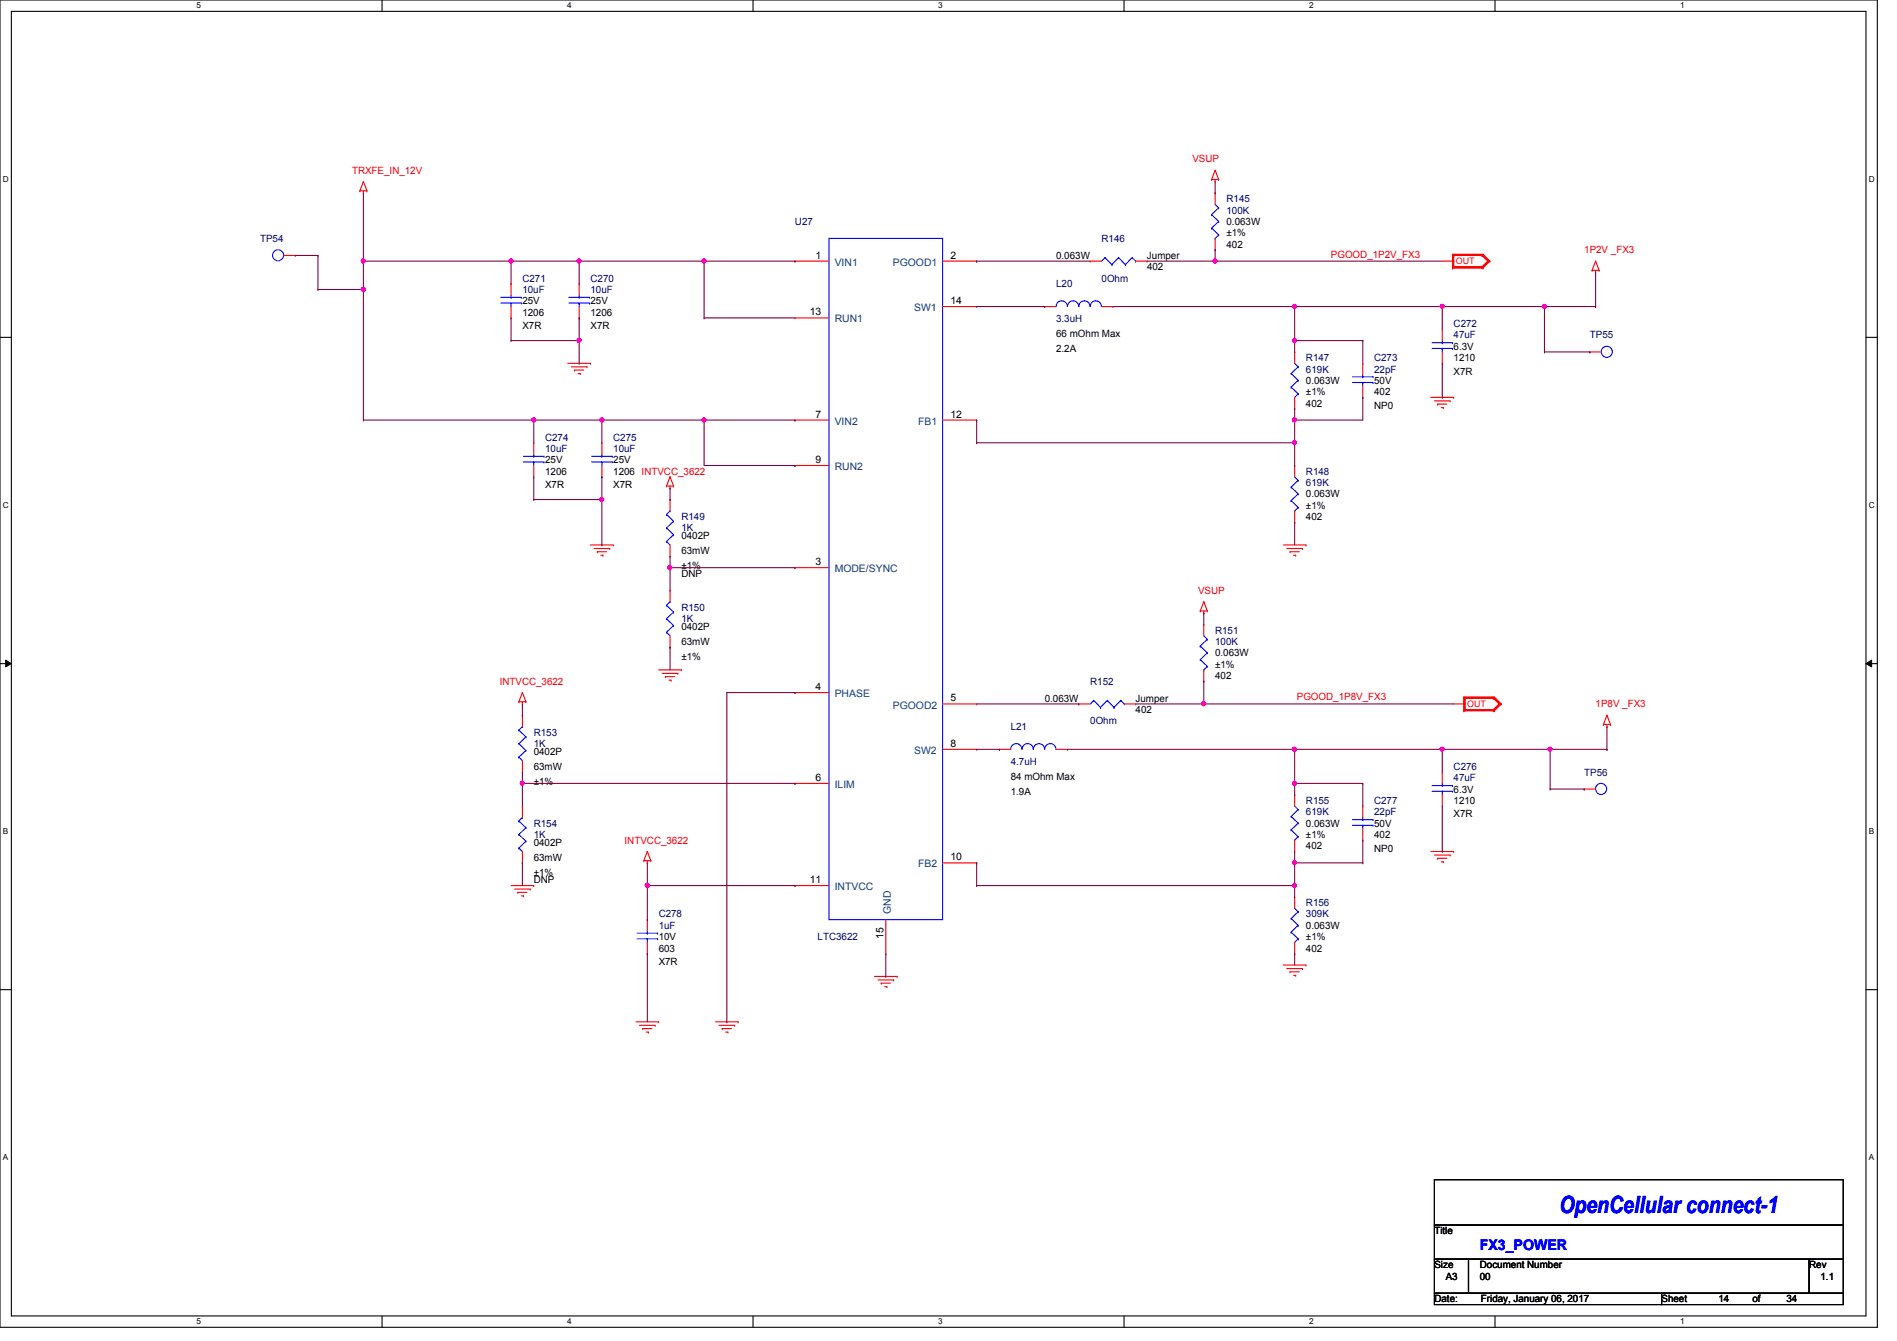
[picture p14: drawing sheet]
<svg xmlns="http://www.w3.org/2000/svg" width="297mm" height="210mm" viewBox="0 0 297 210" stroke-linecap="round" stroke-linejoin="round" font-family="sans-serif">
<defs><g id="words">
<text font-size="3.7" fill="#00f" x="244.1" y="190">OpenCellular connect-1</text>
<text font-size="2.3" fill="#00f" x="231.7" y="195.7">FX3_POWER</text>
<g font-size="1.6" fill="#f00">
<text x="55.1" y="27.2">TRXFE_IN_12V</text>
<text x="186.7" y="25.4">VSUP</text>
<text x="208.4" y="40.3">PGOOD_1P2V_FX3</text>
<text x="248" y="39.7">1P2V _FX3</text>
<text x="187.6" y="93">VSUP</text>
<text x="78.2" y="107.2">INTVCC_3622</text>
<text x="203" y="109.7">PGOOD_1P8V_FX3</text>
<text x="249.8" y="110.8">1P8V _FX3</text>
<text x="97.8" y="132.1">INTVCC_3622</text>
</g>
<g font-size="1.6" fill="#000080">
<text x="124.5" y="35.2">U27</text>
<text x="192" y="31.7">R145</text>
<text x="192" y="33.4">100K</text>
<text x="40.7" y="37.9">TP54</text>
<text x="172.5" y="37.9">R146</text>
<text x="81.8" y="44.1">C271</text>
<text x="81.8" y="45.9">10uF</text>
<text x="92.5" y="44.1">C270</text>
<text x="92.5" y="45.9">10uF</text>
<text x="165.4" y="45">L20</text>
<text x="172.5" y="44.1">0Ohm</text>
<text x="165.4" y="50.5">3.3uH</text>
<text x="227.6" y="51.2">C272</text>
<text x="227.6" y="53">47uF</text>
<text x="248.9" y="53">TP55</text>
<text x="204.5" y="56.6">R147</text>
<text x="204.5" y="58.3">619K</text>
<text x="215.1" y="56.6">C273</text>
<text x="215.1" y="58.3">22pF</text>
<text x="85.3" y="69">C274</text>
<text x="85.3" y="70.8">10uF</text>
<text x="96" y="69">C275</text>
<text x="96" y="70.8">10uF</text>
<text x="204.5" y="74.3">R148</text>
<text x="204.5" y="76.1">619K</text>
<text x="106.7" y="81.4">R149</text>
<text x="106.7" y="83.2">1K</text>
<text x="106.7" y="95.7">R150</text>
<text x="106.7" y="97.5">1K</text>
<text x="190.2" y="99.2">R151</text>
<text x="190.2" y="101">100K</text>
<text x="170.7" y="107.2">R152</text>
<text x="170.7" y="113.5">0Ohm</text>
<text x="83.6" y="115.2">R153</text>
<text x="83.6" y="117">1K</text>
<text x="158.2" y="114.3">L21</text>
<text x="158.2" y="119.8">4.7uH</text>
<text x="204.5" y="125.9">R155</text>
<text x="215.1" y="125.9">C277</text>
<text x="227.6" y="120.6">C276</text>
<text x="227.6" y="122.3">47uF</text>
<text x="248" y="121.5">TP56</text>
<text x="83.6" y="129.5">R154</text>
<text x="83.6" y="131.2">1K</text>
<text x="204.5" y="127.7">619K</text>
<text x="215.1" y="127.7">22pF</text>
<text x="103.1" y="143.7">C278</text>
<text x="204.5" y="141.9">R156</text>
<text x="204.5" y="143.7">309K</text>
<text x="103.1" y="145.5">1uF</text>
<text x="128" y="147.2">LTC3622</text>
</g>
<g font-size="1.6">
<text x="192" y="35.2">0.063W</text>
<text x="127.7" y="40.5">1</text>
<text x="148.8" y="40.5">2</text>
<text x="165.4" y="40.6">0.063W</text>
<text x="179.6" y="40.6">Jumper</text>
<text x="192" y="37">±1%</text>
<text x="192" y="38.8">402</text>
<text x="81.8" y="47.7">25V</text>
<text x="92.5" y="47.7">25V</text>
<text x="148.8" y="47.6">14</text>
<text x="179.6" y="42.3">402</text>
<text x="81.8" y="49.4">1206</text>
<text x="81.8" y="51.6">X7R</text>
<text x="92.5" y="49.4">1206</text>
<text x="92.5" y="51.6">X7R</text>
<text x="126.8" y="49.4">13</text>
<text x="165.4" y="52.8">66 mOhm Max</text>
<text x="165.4" y="55.1">2.2A</text>
<text x="227.6" y="56.6">1210</text>
<text x="227.6" y="54.8">6.3V</text>
<text x="227.6" y="58.7">X7R</text>
<text x="127.7" y="65.4">7</text>
<text x="148.8" y="65.4">12</text>
<text x="204.5" y="60.1">0.063W</text>
<text x="204.5" y="61.9">±1%</text>
<text x="204.5" y="63.7">402</text>
<text x="215.1" y="61.9">402</text>
<text x="215.1" y="60.1">50V</text>
<text x="215.1" y="64">NP0</text>
<text x="85.3" y="74.3">1206</text>
<text x="85.3" y="72.6">25V</text>
<text x="85.3" y="76.5">X7R</text>
<text x="96" y="74.3">1206 INTVCC_3622</text>
<text x="96" y="72.6">25V</text>
<text x="96" y="76.5">X7R</text>
<text x="127.7" y="72.5">9</text>
<text x="204.5" y="77.9">0.063W</text>
<text x="204.5" y="79.7">±1%</text>
<text x="204.5" y="81.4">402</text>
<text x="106.7" y="84.5">0402P</text>
<text x="106.7" y="86.8">63mW</text>
<text x="106.7" y="89.1">±1%</text>
<text x="127.7" y="88.5">3</text>
<text x="106.7" y="90.3">DNP</text>
<text x="106.7" y="98.7">0402P</text>
<text x="106.7" y="101">63mW</text>
<text x="106.7" y="103.3">±1%</text>
<text x="190.2" y="102.8">0.063W</text>
<text x="190.2" y="104.6">±1%</text>
<text x="190.2" y="106.3">402</text>
<text x="127.7" y="108.1">4</text>
<text x="148.8" y="109.9">5</text>
<text x="163.6" y="109.9">0.063W</text>
<text x="177.8" y="109.9">Jumper</text>
<text x="177.8" y="111.7">402</text>
<text x="83.6" y="118.2">0402P</text>
<text x="148.8" y="117">8</text>
<text x="83.6" y="120.6">63mW</text>
<text x="83.6" y="122.9">±1%</text>
<text x="127.7" y="122.3">6</text>
<text x="158.2" y="122.2">84 mOhm Max</text>
<text x="158.2" y="124.5">1.9A</text>
<text x="227.6" y="125.9">1210</text>
<text x="227.6" y="124.1">6.3V</text>
<text x="204.5" y="129.5">0.063W</text>
<text x="204.5" y="131.2">±1%</text>
<text x="215.1" y="131.2">402</text>
<text x="215.1" y="129.5">50V</text>
<text x="227.6" y="128">X7R</text>
<text x="83.6" y="132.5">0402P</text>
<text x="83.6" y="134.8">63mW</text>
<text x="83.6" y="137.1">±1%</text>
<text x="148.8" y="134.7">10</text>
<text x="204.5" y="133">402</text>
<text x="215.1" y="133.3">NP0</text>
<text x="83.6" y="138.3">DNP</text>
<text x="126.8" y="138.3">11</text>
<text x="103.1" y="149">603</text>
<text x="103.1" y="147.2">10V</text>
<text x="138.3" y="147" transform="rotate(-90 138.3 147)">15</text>
<text x="204.5" y="145.5">0.063W</text>
<text x="204.5" y="147.2">±1%</text>
<text x="204.5" y="149">402</text>
<text x="103.1" y="151.1">X7R</text>
<text x="224.6" y="193.3">Title</text>
<text x="224.6" y="198.6">Size</text>
<text x="224.6" y="204">Date:</text>
<text x="226.4" y="200.4">A3</text>
<text x="231.7" y="198.6">Document Number</text>
<text x="231.7" y="200.4">00</text>
<text x="231.9" y="204">Friday, January 06, 2017</text>
<text x="260.1" y="204">Sheet</text>
<text x="269" y="204">14</text>
<text x="274.4" y="204">of</text>
<text x="279.7" y="204">34</text>
<text x="283.3" y="198.6">Rev</text>
<text x="285" y="200.4">1.1</text>
</g>
<g font-size="1.6" fill="#004080">
<text x="130.7" y="41.6">VIN1</text>
<text x="139.8" y="41.6">PGOOD1</text>
<text x="130.7" y="50.5">RUN1</text>
<text x="143.1" y="48.7">SW1</text>
<text x="130.7" y="66.5">VIN2</text>
<text x="143.8" y="66.5">FB1</text>
<text x="130.7" y="73.6">RUN2</text>
<text x="130.7" y="89.6">MODE/SYNC</text>
<text x="130.7" y="109.2">PHASE</text>
<text x="139.8" y="111">PGOOD2</text>
<text x="143.1" y="118.1">SW2</text>
<text x="130.7" y="123.4">ILIM</text>
<text x="143.8" y="135.8">FB2</text>
<text x="130.7" y="139.4">INTVCC</text>
<text x="139.4" y="143.1" transform="rotate(-90 139.4 143.1)">GND</text>
</g>
<g font-size="1.4" fill="#f00">
<text x="227.9" y="41.3">OUT</text>
<text x="229.7" y="110.7">OUT</text>
</g>
<g font-size="1.3">
<text x="30.8" y="1.3">5</text>
<text x="88.8" y="1.3">4</text>
<text x="146.9" y="1.3">3</text>
<text x="205" y="1.3">2</text>
<text x="263.1" y="1.3">1</text>
<text x=".5" y="28.4">D</text>
<text x="292.6" y="28.4">D</text>
<text x=".5" y="79.5">C</text>
<text x="292.6" y="79.5">C</text>
<text x=".5" y="130.6">B</text>
<text x="292.6" y="130.6">B</text>
<text x=".5" y="181.7">A</text>
<text x="292.6" y="181.7">A</text>
<text x="30.8" y="207.4">5</text>
<text x="88.8" y="207.4">4</text>
<text x="146.9" y="207.4">3</text>
<text x="205" y="207.4">2</text>
<text x="263.1" y="207.4">1</text>
</g>
</g></defs>
<path d="M0 0h293.9v207.9h-293.9zM1.8 1.8h290.3v204.3h-290.3z" fill="none" stroke="#000" stroke-width=".17"/>
<g fill="#fff">
<path d="M30.8 .2h.7v1.4h-.7z"/>
<path d="M30.8 206.2h.7v1.4h-.7z"/>
</g>
<path d="M59.8 0v1.8M59.8 206.1v1.8" fill="none" stroke="#000" stroke-width=".17"/>
<g fill="#fff">
<path d="M88.8 .2h.7v1.4h-.7z"/>
<path d="M88.8 206.2h.7v1.4h-.7z"/>
</g>
<path d="M117.9 0v1.8M117.9 206.1v1.8" fill="none" stroke="#000" stroke-width=".17"/>
<g fill="#fff">
<path d="M146.9 .2h.7v1.4h-.7z"/>
<path d="M146.9 206.2h.7v1.4h-.7z"/>
</g>
<path d="M176 0v1.8M176 206.1v1.8" fill="none" stroke="#000" stroke-width=".17"/>
<g fill="#fff">
<path d="M205 .2h.7v1.4h-.7z"/>
<path d="M205 206.2h.7v1.4h-.7z"/>
</g>
<path d="M234.1 0v1.8M234.1 206.1v1.8" fill="none" stroke="#000" stroke-width=".17"/>
<g fill="#fff">
<path d="M263.1 .2h.6v1.4h-.6z"/>
<path d="M263.1 206.2h.6v1.4h-.6z"/>
<path d="M.5 27.3h.9v1.4h-.9z"/>
<path d="M292.6 27.3h.9v1.4h-.9z"/>
<path d="M.5 78.4h.9v1.4h-.9z"/>
<path d="M292.6 78.4h.9v1.4h-.9z"/>
</g>
<path d="M0 52.8h1.8M292.1 52.8h1.8" fill="none" stroke="#000" stroke-width=".17"/>
<g fill="#fff">
<path d="M.5 129.5h.8v1.4h-.8z"/>
<path d="M292.6 129.5h.8v1.4h-.8z"/>
</g>
<path d="M0 103.9h1.8M292.1 103.9h1.8" fill="none" stroke="#000" stroke-width=".17"/>
<path d="M.9 103.4l.9 .5-.9 .5zM292.1 103.9l.9-.5v1z" fill="#000"/>
<path d="M.9 103.4l.9 .5-.9 .5zM292.1 103.9l.9-.5v1z" fill="none" stroke="#000" stroke-width=".16"/>
<g fill="#fff">
<path d="M.5 180.5h.8v1.4h-.8z"/>
<path d="M292.6 180.5h.8v1.4h-.8z"/>
</g>
<path d="M0 155h1.8M292.1 155h1.8M224.6 184.7h64v7.2h-64zM224.6 191.9h64v5.3h-64zM224.6 197.2h5.3v5.3h-5.3zM229.9 197.2h53.4v5.3h-53.4zM283.3 197.2h5.3v5.3h-5.3zM224.6 202.5h35.5v1.8h-35.5zM260.1 202.5h28.5v1.8h-28.5z" fill="none" stroke="#000" stroke-width=".17"/>
<g fill="none" stroke="#f00" stroke-width=".17">
<path d="M56.3 29.9h.1M56.3 29.9h1.1M56.9 30.2h.1M56.9 28.4h.1M56.9 29.9v.3M56.9 28.4l-.6 1.5M56.9 28.4l.5 1.5M57.4 29.9h.1M189.7 28.1h.1M189.7 28.1h1.1M190.2 28.4h.1M190.2 26.7h.1"/>
<path d="M190.2 30.2h.1M190.2 39.1h.1M190.2 28.1v.3M190.2 30.2v1.8M190.2 37.3v1.8M190.2 26.7l-.5 1.4M190.2 26.7l.6 1.4M190.8 28.1h.1M227.4 39.8h.1M227.4 39.8h4.8M227.4 39.8v2.2M232 39.8h.1"/>
<path d="M232 39.8l1.1 1.1M232.2 39.8h.1M232.2 39.8l1.1 1.1M44.4 40h1.8M46.2 40h.1M80 44.4h.1M80 49.8h.1M80 44.4v1.8M80 48v1.8M88.9 56.9h3.6M89.5 57.4h2.4M90 58h.1"/>
<path d="M90 58h1.4M90.5 58.5h.3M90.7 44.4h.1M90.7 49.8h.1M90.7 44.4v1.8M90.7 48v1.8M90.8 58.5h.1M91.9 57.4h.1M92.5 56.9h.1M124.5 49.8h.1M124.5 40.9h.1M124.5 40.9h5.3"/>
<path d="M124.5 49.8h5.3M147.6 40.9h5.3M147.6 48h5.3M152.9 48h.1M152.9 40.9h.1M163.6 48h.1M163.6 48h1.8M170.7 40.9h.1M170.7 40.9h1.8M172.5 48h1.7M174.2 48h.1M177.8 40.9h1.8"/>
<path d="M179.6 40.9h.1M202.7 55.1h.1M202.7 55.1v1.8M213.4 56.9h.1M213.4 56.9v1.8M225.8 51.6h.1M225.8 56.9h.1M225.8 40.9h1.8M225.8 51.6v1.7M225.8 55.1v1.8M227.4 42h.1M227.4 42h4.8"/>
<path d="M227.6 40.9h.1M227.6 40h.1M227.6 41.8h.1M227.6 40h4.4M227.6 40v1.8M227.6 41.8h4.4M232 40h.1M232 42h.1M232 41.8h.1M232 40l.9 .9M232 40l1.1 .9M232.2 42h.1"/>
<path d="M232.9 40.9h.1M232.9 40.9l-.9 .9M233.1 40.9h.1M233.1 40.9l-1.1 .9M233.1 40.9l-1.1 1.1M233.3 40.9h.1M233.3 40.9l-1.1 1.1M248.9 55.1h.1M248.9 55.1h1.8M249.3 42.3h.1M249.3 42.3h1.1M249.8 42.7h.1"/>
<path d="M249.8 40.9h.1M249.8 42.3v.4M249.8 40.9l-.5 1.4M249.8 40.9l.6 1.4M250.4 42.3h.1M83.6 69.3h.1M83.6 74.7h.1M83.6 69.3v1.8M83.6 72.9v1.8M94.2 69.3h.1M94.2 74.7h.1M94.2 69.3v1.8"/>
<path d="M94.2 72.9v1.8M104.4 76.1h.1M104.4 76.1h1.1M104.9 76.5h.1M104.9 74.7h.1M104.9 78.2h.1M104.9 76.1v.4M104.9 78.2v1.8M104.9 74.7l-.5 1.4M104.9 74.7l.6 1.4M105.5 76.1h.1M124.5 65.8h.1"/>
<path d="M124.5 72.9h.1M124.5 65.8h5.3M124.5 72.9h5.3M147.6 65.8h5.3M152.9 65.8h.1M202.7 72.9h.1M202.7 64h.1M202.7 62.2v1.8M202.7 72.9v1.8M213.4 62.2h.1M213.4 60.5v1.7M224 62.2h3.6"/>
<path d="M224.6 62.8h2.4M225.1 63.3h.1M225.1 63.3h1.4M225.6 63.8h.4M226 63.8h.1M227 62.8h.1M227.6 62.2h.1M92.5 85.3h3.5M93 85.9h2.5M93.5 86.4h.1M93.5 86.4h1.5M94.1 87h.3"/>
<path d="M94.4 87h.1M95.5 85.9h.1M96 85.3h.1M104.9 92.5h.1M104.9 87.1h.1M104.9 85.3v1.8M104.9 92.5v1.7M104.9 99.6v1.7M124.5 88.9h.1M124.5 88.9h5.3M187.9 95.7h.1M187.9 95.7h1.1"/>
<path d="M188.5 96h.1M188.5 94.2h.1M188.5 97.8h.1M188.5 95.7v.3M188.5 97.8v1.8M188.5 94.2l-.6 1.5M188.5 94.2l.5 1.5M189 95.7h.1M200.9 85.3h3.6M201.5 85.9h2.4M202 86.4h.1M202 86.4h1.4"/>
<path d="M202.5 87h.4M202.7 81.8h.1M202.7 80v1.8M202.9 87h.1M203.9 85.9h.1M204.5 85.3h.1M81.2 109.9h.1M81.2 109.9h1.1M81.8 110.2h.1M81.8 108.5h.1M81.8 112h.1M81.8 109.9v.3"/>
<path d="M81.8 112v1.8M81.8 119.1v1.8M81.8 108.5l-.6 1.4M81.8 108.5l.5 1.4M82.3 109.9h.1M103.1 104.9h3.6M103.7 105.5h2.4M104.2 106h.1M104.2 106h1.4M104.7 106.5h.4M104.9 101.3h.1M105.1 106.5h.1"/>
<path d="M106.1 105.5h.1M106.7 104.9h.1M124.5 108.5h.1M124.5 108.5h5.3M147.6 110.2h5.3M147.6 117.3h5.3M152.9 117.3h.1M152.9 110.2h.1M156.5 117.3h.1M156.5 117.3h1.7M165.4 117.3h1.7M167.1 117.3h.1"/>
<path d="M168.9 110.2h.1M168.9 110.2h1.8M176 110.2h1.8M177.8 110.2h.1M188.5 106.7h.1M188.5 104.9v1.8M227.6 110.2h1.8M229.2 109.2h.1M229.2 111.3h.1M229.2 109.2h4.8M229.2 109.2v2.1M229.2 111.3h4.8"/>
<path d="M229.4 110.2h.1M229.4 109.3h.1M229.4 111.1h.1M229.4 109.3h4.4M229.4 109.3v1.8M229.4 111.1h4.4M233.8 109.3h.1M233.8 109.2h.1M233.8 111.3h.1M233.8 111.1h.1M233.8 109.3l.9 .9M233.8 109.3l1.1 .9"/>
<path d="M233.8 109.2l1.1 1M234 109.2h.1M234 111.3h.1M234 109.2l1 1M234.7 110.2h.1M234.7 110.2l-.9 .9M234.9 110.2h.1M234.9 110.2l-1.1 .9M234.9 110.2l-1.1 1.1M235 110.2h.1M235 110.2l-1 1.1M251 113.5h.1"/>
<path d="M251 113.5h1.1M251.6 113.8h.1M251.6 112h.1M251.6 113.5v.3M251.6 112l-.6 1.5M251.6 112l.5 1.5M252.1 113.5h.1M80 138.7h3.6M80.6 139.2h2.4M81.1 139.7h.1M81.1 139.7h1.4M81.8 135.1h.1"/>
<path d="M81.8 126.2h.1M81.8 120.9h.1M81.8 126.2v1.8M81.8 133.3v1.8M83 139.2h.1M83.6 138.7h.1M100.8 134.8h.1M100.8 134.8h1.1M101.3 135.1h.1M101.3 133.3h.1M101.3 134.8v.3M101.3 133.3l-.5 1.5"/>
<path d="M101.3 133.3l.6 1.5M101.9 134.8h.1M124.5 138.7h.1M124.5 122.7h.1M124.5 138.7h5.3M124.5 122.7h5.3M147.6 135.1h5.3M152.9 135.1h.1M202.7 124.5h.1M202.7 133.3h.1M202.7 124.5v1.7M202.7 131.6v1.7"/>
<path d="M213.4 126.2h.1M213.4 131.6h.1M213.4 126.2v1.8M213.4 129.8v1.8M224 133.3h3.6M224.6 133.9h2.4M225.1 134.4h.1M225.1 134.4h1.4M225.6 135h.4M225.8 120.9h.1M225.8 126.2h.1M225.8 120.9v1.8"/>
<path d="M225.8 124.5v1.7M226 135h.1M227 133.9h.1M227.6 133.3h.1M248 123.6h.1M248 123.6h1.8M81.6 140.3h.4M82 140.3h.1M101.3 144h.1M101.3 149.4h.1M101.3 144v1.8M101.3 147.6v1.8"/>
<path d="M136.9 152.9h3.6M137.5 153.5h2.4M138 154h.1M138 154h1.4M138.5 154.5h.4M138.7 149.4h.1M138.7 144v5.4M138.9 154.5h.1M139.9 153.5h.1M140.5 152.9h.1M200.9 151.1h3.6M201.5 151.7h2.4"/>
<path d="M202 152.2h.1M202 152.2h1.4M202.5 152.7h.4M202.7 140.5h.1M202.7 149.4h.1M202.7 140.5v1.7M202.7 147.6v1.8M202.9 152.7h.1M203.9 151.7h.1M204.5 151.1h.1M99.6 160h3.5M100.1 160.6h2.5"/>
<path d="M100.6 161.1h.1M100.6 161.1h1.5M101.2 161.6h.3M101.5 161.6h.1M102.6 160.6h.1M103.1 160h.1M112 160h3.6M112.6 160.6h2.4M113.1 161.1h.1M113.1 161.1h1.4M113.6 161.6h.4M114 161.6h.1"/>
<path d="M115 160.6h.1M115.6 160h.1"/>
</g>
<g fill="none" stroke="#00f" stroke-width=".17">
<path d="M129.8 37.3h17.8v106.7h-17.8zM189.7 33.6h.1M189.7 35.7h.1M189.7 33.6l1.1 1.1M189.7 35.7l1.1 1.1M190.2 37.3h.1M190.2 32l.6 .6M190.8 32.6h.1M190.8 34.7h.1M190.8 36.8h.1M190.8 32.6l-1.1 1M190.8 34.7l-1.1 1"/>
<path d="M190.8 36.8l-.6 .5M78.4 47.5h3.2M78.4 46.6h3.2M80 46.6h.1M80 47.5h.1M80 46.2v.4M80 47.5v.5M81.6 47.5h.1M81.6 46.6h.1M89.1 47.5h3.2M89.1 46.6h3.2M90.7 46.6h.1"/>
<path d="M90.7 47.5h.1M90.7 46.2v.4M90.7 47.5v.5M92.3 47.5h.1M92.3 46.6h.1M165.4 48a.87 .87 0 0 1 .8-.9 .87 .87 0 0 1 .9 .9M167.1 48a.87 .87 0 0 1 .9-.9 .87 .87 0 0 1 .9 .9M168.9 48a.87 .87 0 0 1 .9-.9 .87 .87 0 0 1 .8 .9M170.7 48a.87 .87 0 0 1 .9-.9 .87 .87 0 0 1 .8 .9M173 40.3h.1M173 40.3l-.5 .6M173 40.3l1.1 1.1"/>
<path d="M174.1 41.4h.1M175.1 40.3h.1M175.1 40.3l-1 1.1M175.1 40.3l1.1 1.1M176.2 41.4h.1M177.2 40.3h.1M177.2 40.3l-1 1.1M177.2 40.3l.6 .6M177.8 40.9h.1M202.1 58.5h.1M202.1 58.5l1.1 1.1M202.7 56.9l.5 .5"/>
<path d="M203.2 57.4h.1M203.2 59.6h.1M203.2 57.4l-1.1 1.1M203.2 59.6l-1.1 1M211.8 59.9h3.2M211.8 59h3.2M213.4 59h.1M213.4 59.9h.1M213.4 58.7v.3M213.4 59.9v.6M215 59.9h.1M215 59h.1"/>
<path d="M224.2 54.6h3.2M224.2 53.7h3.2M225.8 53.7h.1M225.8 54.6h.1M225.8 53.3v.4M225.8 54.6v.5M227.4 54.6h.1M227.4 53.7h.1M82 72.3h3.2M82 71.5h3.2M83.6 71.5h.1M83.6 72.3h.1"/>
<path d="M83.6 71.1v.4M83.6 72.3v.6M85.2 72.3h.1M85.2 71.5h.1M92.6 72.3h3.2M92.6 71.5h3.2M94.2 71.5h.1M94.2 72.3h.1M94.2 71.1v.4M94.2 72.3v.6M95.8 72.3h.1M95.8 71.5h.1"/>
<path d="M202.1 76.3h.1M202.1 78.4h.1M202.1 60.6h.1M202.1 76.3l1.1 1M202.1 78.4l1.1 1.1M202.1 60.6l1.1 1.1M202.7 62.2h.1M202.7 74.7l.5 .5M203.2 75.2h.1M203.2 77.3h.1M203.2 79.5h.1M203.2 61.7h.1"/>
<path d="M203.2 75.2l-1.1 1.1M203.2 77.3l-1.1 1.1M203.2 79.5l-.5 .5M203.2 61.7l-.5 .5M104.4 94.8h.1M104.4 96.9h.1M104.4 99h.1M104.4 80.6h.1M104.4 82.7h.1M104.4 84.8h.1M104.4 94.8l1.1 1M104.4 96.9l1.1 1.1"/>
<path d="M104.4 99l.5 .6M104.4 80.6l1.1 1M104.4 82.7l1.1 1M104.4 84.8l.5 .5M104.9 94.2h.1M104.9 80h.1M104.9 94.2l-.5 .6M104.9 80l-.5 .6M105.5 95.8h.1M105.5 98h.1M105.5 81.6h.1M105.5 83.7h.1"/>
<path d="M105.5 95.8l-1.1 1.1M105.5 98l-1.1 1M105.5 81.6l-1.1 1.1M105.5 83.7l-1.1 1.1M188.5 99.6l.5 .5M202.7 80h.1M81.2 114.3h.1M81.2 116.5h.1M81.2 118.6h.1M81.2 114.3l1.1 1.1M81.2 116.5l1.1 1M81.2 118.6l.6 .5"/>
<path d="M81.8 113.8h.1M81.8 113.8l-.6 .5M82.3 115.4h.1M82.3 117.5h.1M82.3 115.4l-1.1 1.1M82.3 117.5l-1.1 1.1M158.2 117.3a.87 .87 0 0 1 .9-.8 .87 .87 0 0 1 .9 .8M160 117.3a.87 .87 0 0 1 .9-.8 .87 .87 0 0 1 .9 .8M161.8 117.3a.87 .87 0 0 1 .9-.8 .87 .87 0 0 1 .8 .8M163.6 117.3a.87 .87 0 0 1 .8-.8 .87 .87 0 0 1 .9 .8M171.2 109.7h.1M171.2 109.7l-.5 .5"/>
<path d="M171.2 109.7l1.1 1.1M172.3 110.8h.1M173.4 109.7h.1M173.4 109.7l-1.1 1.1M173.4 109.7l1 1.1M174.4 110.8h.1M175.5 109.7h.1M175.5 109.7l-1.1 1.1M175.5 109.7l.5 .5M176 110.2h.1M187.9 101.2h.1M187.9 103.3h.1"/>
<path d="M187.9 101.2l1.1 1M187.9 103.3l1.1 1.1M188.5 104.9h.1M189 100.1h.1M189 102.2h.1M189 104.4h.1M189 100.1l-1.1 1.1M189 102.2l-1.1 1.1M189 104.4l-.5 .5M81.2 128.6h.1M81.2 130.7h.1M81.2 132.8h.1"/>
<path d="M81.2 128.6l1.1 1M81.2 130.7l1.1 1M81.2 132.8l.6 .5M81.8 128h.1M81.8 128l-.6 .6M82.3 129.6h.1M82.3 131.7h.1M82.3 129.6l-1.1 1.1M82.3 131.7l-1.1 1.1M202.1 127.8h.1M202.1 130h.1M202.1 127.8l1.1 1.1"/>
<path d="M202.1 130l1.1 1M202.7 131.6h.1M202.7 126.2l.5 .6M203.2 126.8h.1M203.2 128.9h.1M203.2 131h.1M203.2 126.8l-1.1 1M203.2 128.9l-1.1 1.1M203.2 131l-.5 .6M211.8 129.2h3.2M211.8 128.4h3.2M213.4 128.4h.1"/>
<path d="M213.4 129.2h.1M213.4 128v.4M213.4 129.2v.6M215 129.2h.1M215 128.4h.1M224.2 123.9h3.2M224.2 123h3.2M225.8 123h.1M225.8 123.9h.1M225.8 122.7v.3M225.8 123.9v.6M227.4 123.9h.1"/>
<path d="M227.4 123h.1M99.7 147h3.3M99.7 146.1h3.3M101.3 146.1h.1M101.3 147h.1M101.3 145.8v.3M101.3 147v.6M103 147h.1M103 146.1h.1M202.1 143.8h.1M202.1 146h.1M202.1 143.8l1.1 1.1"/>
<path d="M202.1 146l1.1 1M202.7 147.6h.1M202.7 142.2l.5 .6M203.2 142.8h.1M203.2 144.9h.1M203.2 147h.1M203.2 142.8l-1.1 1M203.2 144.9l-1.1 1.1M203.2 147l-.5 .6"/>
<circle cx="43.5" cy="40" r=".87"/>
<circle cx="251.6" cy="55.1" r=".87"/>
<circle cx="250.7" cy="123.5" r=".87"/>
</g>
<path d="M190.2 40.9h.1M190.2 40.9h35.6M225.8 48h16M241.8 48h.1M167.1 117.3h35.6M202.7 117.3h.1" fill="none" stroke="#800040" stroke-width=".17"/>
<circle cx="190.2" cy="40.9" r=".32" fill="#f0f"/>
<circle cx="190.2" cy="40.9" r=".32" fill="none" stroke="#f0f" stroke-width=".17"/>
<path d="M174.2 48h28.5M202.7 48h.1M56.9 65.8h26.7M83.6 65.8h.1" fill="none" stroke="#800040" stroke-width=".17"/>
<circle cx="83.5" cy="65.8" r=".32" fill="#f0f"/>
<circle cx="83.5" cy="65.8" r=".32" fill="none" stroke="#f0f" stroke-width=".17"/>
<path d="M90.7 40.9h19.5M110.2 40.9h.1M202.7 149.4h.1M202.7 149.4v1.7" fill="none" stroke="#800040" stroke-width=".17"/>
<circle cx="90.7" cy="40.9" r=".32" fill="#f0f"/>
<circle cx="90.7" cy="40.9" r=".32" fill="none" stroke="#f0f" stroke-width=".17"/>
<path d="M188.5 110.2h.1M188.5 110.2h39.1M202.7 117.3v5.4M202.7 122.7h.1" fill="none" stroke="#800040" stroke-width=".17"/>
<circle cx="188.4" cy="110.2" r=".32" fill="#f0f"/>
<circle cx="188.4" cy="110.2" r=".32" fill="none" stroke="#f0f" stroke-width=".17"/>
<path d="M56.9 40.9h23.1M80 40.9h.1M225.8 117.3h16.9M242.7 117.3h.1" fill="none" stroke="#800040" stroke-width=".17"/>
<circle cx="56.9" cy="40.9" r=".32" fill="#f0f"/>
<circle cx="56.9" cy="40.9" r=".32" fill="none" stroke="#f0f" stroke-width=".17"/>
<circle cx="80" cy="40.9" r=".32" fill="#f0f"/>
<circle cx="80" cy="40.9" r=".32" fill="none" stroke="#f0f" stroke-width=".17"/>
<g fill="none" stroke="#800040" stroke-width=".17">
<path d="M90.7 40.9h.1M90.7 49.8h.1M90.7 40.9v3.5M90.7 49.8v3.5M225.8 48h.1M225.8 48v3.6M225.8 56.9v5.3M202.7 64h.1M202.7 64v1.8M225.8 62.2h.1M104.9 88.9h19.6M124.5 88.9h.1"/>
<path d="M202.7 81.8h.1M202.7 81.8v3.5M124.5 108.5h.1M124.5 108.5h-10.7v51.5M188.5 106.7h.1M188.5 106.7v3.5M225.8 117.3h.1M225.8 117.3v3.6M225.8 133.3h.1M225.8 126.2v7.1M113.8 160h.1"/>
</g>
<circle cx="104.9" cy="88.9" r=".32" fill="#f0f"/>
<circle cx="104.9" cy="88.9" r=".32" fill="none" stroke="#f0f" stroke-width=".17"/>
<path d="M110.2 65.8h.1M110.2 65.8v7.1h14.3M110.2 65.8h14.3M124.5 72.9h.1M124.5 65.8h.1" fill="none" stroke="#800040" stroke-width=".17"/>
<circle cx="110.2" cy="65.8" r=".32" fill="#f0f"/>
<circle cx="110.2" cy="65.8" r=".32" fill="none" stroke="#f0f" stroke-width=".17"/>
<path d="M101.3 138.7h23.2M124.5 138.7h.1" fill="none" stroke="#800040" stroke-width=".17"/>
<circle cx="101.3" cy="138.7" r=".32" fill="#f0f"/>
<circle cx="101.3" cy="138.7" r=".32" fill="none" stroke="#f0f" stroke-width=".17"/>
<path d="M110.2 49.8h.1M110.2 40.9h.1M110.2 49.8h14.3M110.2 40.9v8.9M110.2 40.9h14.3M124.5 40.9h.1M101.3 138.7v5.3M101.3 144h.1M101.3 149.4h.1M101.3 149.4v10.6" fill="none" stroke="#800040" stroke-width=".17"/>
<circle cx="110.2" cy="40.9" r=".32" fill="#f0f"/>
<circle cx="110.2" cy="40.9" r=".32" fill="none" stroke="#f0f" stroke-width=".17"/>
<path d="M152.9 138.7h.1M152.9 138.7h49.8" fill="none" stroke="#800040" stroke-width=".17"/>
<circle cx="202.7" cy="138.7" r=".32" fill="#f0f"/>
<circle cx="202.7" cy="138.7" r=".32" fill="none" stroke="#f0f" stroke-width=".17"/>
<path d="M152.9 48h10.7M163.6 48h.1M152.9 69.3h.1M152.9 69.3h49.8M138.7 152.9h.1M138.7 149.4v3.5" fill="none" stroke="#800040" stroke-width=".17"/>
<circle cx="202.7" cy="69.3" r=".32" fill="#f0f"/>
<circle cx="202.7" cy="69.3" r=".32" fill="none" stroke="#f0f" stroke-width=".17"/>
<g fill="none" stroke="#800040" stroke-width=".17">
<path d="M56.9 30.2v15.1M56.9 45.3h.1M56.9 40.9h.1M202.7 48h23.1M225.8 48h.1M249.8 48h.1M249.8 42.7v5.3M94.2 74.7h.1M94.2 65.8h.1M94.2 65.8v3.5M94.2 74.7v3.5M94.2 65.8h16"/>
<path d="M110.2 65.8h.1M152.9 117.3h3.6M156.5 117.3h.1M251.6 117.3h.1M251.6 113.8v3.5"/>
</g>
<circle cx="202.7" cy="48" r=".32" fill="#f0f"/>
<circle cx="202.7" cy="48" r=".32" fill="none" stroke="#f0f" stroke-width=".17"/>
<circle cx="225.8" cy="48" r=".32" fill="#f0f"/>
<circle cx="225.8" cy="48" r=".32" fill="none" stroke="#f0f" stroke-width=".17"/>
<path d="M202.7 53.3h.1M202.7 48v5.3M152.9 65.8h.1M152.9 65.8v3.5M202.7 72.9h.1M202.7 69.3v3.6M202.7 117.3h23.1M225.8 117.3h.1" fill="none" stroke="#800040" stroke-width=".17"/>
<circle cx="202.7" cy="117.3" r=".32" fill="#f0f"/>
<circle cx="202.7" cy="117.3" r=".32" fill="none" stroke="#f0f" stroke-width=".17"/>
<circle cx="225.8" cy="117.3" r=".32" fill="#f0f"/>
<circle cx="225.8" cy="117.3" r=".32" fill="none" stroke="#f0f" stroke-width=".17"/>
<g fill="none" stroke="#800040" stroke-width=".17">
<path d="M80 40.9h.1M80 53.3h.1M80 40.9v3.5M80 49.8v3.5M80 40.9h10.7M80 53.3h10.7M90.7 40.9h.1M90.7 53.3h.1M90.7 56.9h.1M90.7 53.3v3.6M188.5 96h.1M188.5 96v1.8"/>
<path d="M152.9 135.1h.1M152.9 135.1v3.6M202.7 135.1h.1M202.7 133.3v1.8M202.7 138.7v1.8M202.7 140.5h.1"/>
</g>
<circle cx="90.7" cy="53.3" r=".32" fill="#f0f"/>
<circle cx="90.7" cy="53.3" r=".32" fill="none" stroke="#f0f" stroke-width=".17"/>
<path d="M83.6 65.8h.1M83.6 78.2h.1M83.6 65.8v3.5M83.6 74.7v3.5M83.6 78.2h10.6M83.6 65.8h10.6M94.2 78.2h.1M94.2 65.8h.1" fill="none" stroke="#800040" stroke-width=".17"/>
<circle cx="94.2" cy="65.8" r=".32" fill="#f0f"/>
<circle cx="94.2" cy="65.8" r=".32" fill="none" stroke="#f0f" stroke-width=".17"/>
<path d="M94.2 78.2v7.1M94.2 85.3h.1" fill="none" stroke="#800040" stroke-width=".17"/>
<circle cx="94.2" cy="78.2" r=".32" fill="#f0f"/>
<circle cx="94.2" cy="78.2" r=".32" fill="none" stroke="#f0f" stroke-width=".17"/>
<path d="M202.7 122.7h.1M202.7 122.7h10.7M213.4 122.7h.1M213.4 122.7v3.5" fill="none" stroke="#800040" stroke-width=".17"/>
<circle cx="202.7" cy="122.7" r=".32" fill="#f0f"/>
<circle cx="202.7" cy="122.7" r=".32" fill="none" stroke="#f0f" stroke-width=".17"/>
<path d="M202.7 124.5h.1M202.7 135.1h.1M202.7 122.7v1.8M202.7 135.1h10.7M213.4 135.1h.1M213.4 131.6v3.5" fill="none" stroke="#800040" stroke-width=".17"/>
<circle cx="202.7" cy="135.1" r=".32" fill="#f0f"/>
<circle cx="202.7" cy="135.1" r=".32" fill="none" stroke="#f0f" stroke-width=".17"/>
<path d="M202.7 53.3h.1M202.7 53.3h10.7M213.4 53.3h.1M213.4 53.3v3.6M202.7 65.8h.1M213.4 62.2h.1M213.4 62.2v3.6h-10.7M202.7 138.7h.1M202.7 135.1v3.6" fill="none" stroke="#800040" stroke-width=".17"/>
<circle cx="202.7" cy="65.8" r=".32" fill="#f0f"/>
<circle cx="202.7" cy="65.8" r=".32" fill="none" stroke="#f0f" stroke-width=".17"/>
<path d="M202.7 55.1h.1M202.7 53.3v1.8M202.7 65.8h.1M202.7 65.8v3.5" fill="none" stroke="#800040" stroke-width=".17"/>
<circle cx="202.7" cy="53.3" r=".32" fill="#f0f"/>
<circle cx="202.7" cy="53.3" r=".32" fill="none" stroke="#f0f" stroke-width=".17"/>
<g fill="none" stroke="#800040" stroke-width=".17">
<path d="M190.2 39.1h.1M190.2 30.2h.1M190.2 28.4v1.8M190.2 39.1v1.8M152.9 40.9h.1M152.9 40.9h17.8M179.6 40.9h10.6M190.2 40.9h.1M104.9 78.2h.1M104.9 76.5v1.7M104.9 88.9h.1M104.9 87.1v5.4"/>
<path d="M81.8 112h.1M81.8 110.2v1.8M104.9 101.3h.1M104.9 101.3v3.6M152.9 110.2h16M168.9 110.2h.1M177.8 110.2h10.7M188.5 110.2h.1M81.8 122.7h.1M81.8 135.1h.1M81.8 120.9v5.3M81.8 135.1v3.6"/>
<path d="M81.8 122.7h42.7M101.3 138.7h.1M101.3 135.1v3.6M124.5 122.7h.1"/>
</g>
<circle cx="81.8" cy="122.7" r=".32" fill="#f0f"/>
<circle cx="81.8" cy="122.7" r=".32" fill="none" stroke="#f0f" stroke-width=".17"/>
<path d="M46.2 40h3.6M49.8 40h.1M49.8 45.3h.1M49.8 40v5.3M49.8 45.3h7.1M56.9 45.3h.1M56.9 45.3v20.5M56.9 65.8h.1" fill="none" stroke="#800040" stroke-width=".17"/>
<circle cx="56.9" cy="45.3" r=".32" fill="#f0f"/>
<circle cx="56.9" cy="45.3" r=".32" fill="none" stroke="#f0f" stroke-width=".17"/>
<path d="M241.8 55.1h.1M241.8 48v7.1" fill="none" stroke="#800040" stroke-width=".17"/>
<circle cx="241.8" cy="48" r=".32" fill="#f0f"/>
<circle cx="241.8" cy="48" r=".32" fill="none" stroke="#f0f" stroke-width=".17"/>
<path d="M241.8 55.1h7.1M241.8 48h8M248.9 55.1h.1M249.8 48h.1M242.7 117.3v6.3M242.7 123.6h.1" fill="none" stroke="#800040" stroke-width=".17"/>
<circle cx="242.7" cy="117.3" r=".32" fill="#f0f"/>
<circle cx="242.7" cy="117.3" r=".32" fill="none" stroke="#f0f" stroke-width=".17"/>
<path d="M242.7 117.3h8.9M251.6 117.3h.1M242.7 123.6h5.3M248 123.6h.1" fill="none" stroke="#800040" stroke-width=".17"/>
<circle cx="190.2" cy="40.9" r=".32" fill="#f0f"/>
<circle cx="190.2" cy="40.9" r=".32" fill="none" stroke="#f0f" stroke-width=".17"/>
<circle cx="83.5" cy="65.8" r=".32" fill="#f0f"/>
<circle cx="83.5" cy="65.8" r=".32" fill="none" stroke="#f0f" stroke-width=".17"/>
<circle cx="90.7" cy="40.9" r=".32" fill="#f0f"/>
<circle cx="90.7" cy="40.9" r=".32" fill="none" stroke="#f0f" stroke-width=".17"/>
<circle cx="188.4" cy="110.2" r=".32" fill="#f0f"/>
<circle cx="188.4" cy="110.2" r=".32" fill="none" stroke="#f0f" stroke-width=".17"/>
<circle cx="56.9" cy="40.9" r=".32" fill="#f0f"/>
<circle cx="56.9" cy="40.9" r=".32" fill="none" stroke="#f0f" stroke-width=".17"/>
<circle cx="80" cy="40.9" r=".32" fill="#f0f"/>
<circle cx="80" cy="40.9" r=".32" fill="none" stroke="#f0f" stroke-width=".17"/>
<circle cx="104.9" cy="88.9" r=".32" fill="#f0f"/>
<circle cx="104.9" cy="88.9" r=".32" fill="none" stroke="#f0f" stroke-width=".17"/>
<circle cx="110.2" cy="65.8" r=".32" fill="#f0f"/>
<circle cx="110.2" cy="65.8" r=".32" fill="none" stroke="#f0f" stroke-width=".17"/>
<circle cx="101.3" cy="138.7" r=".32" fill="#f0f"/>
<circle cx="101.3" cy="138.7" r=".32" fill="none" stroke="#f0f" stroke-width=".17"/>
<circle cx="110.2" cy="40.9" r=".32" fill="#f0f"/>
<circle cx="110.2" cy="40.9" r=".32" fill="none" stroke="#f0f" stroke-width=".17"/>
<circle cx="202.7" cy="138.7" r=".32" fill="#f0f"/>
<circle cx="202.7" cy="138.7" r=".32" fill="none" stroke="#f0f" stroke-width=".17"/>
<circle cx="202.7" cy="69.3" r=".32" fill="#f0f"/>
<circle cx="202.7" cy="69.3" r=".32" fill="none" stroke="#f0f" stroke-width=".17"/>
<circle cx="202.7" cy="48" r=".32" fill="#f0f"/>
<circle cx="202.7" cy="48" r=".32" fill="none" stroke="#f0f" stroke-width=".17"/>
<circle cx="225.8" cy="48" r=".32" fill="#f0f"/>
<circle cx="225.8" cy="48" r=".32" fill="none" stroke="#f0f" stroke-width=".17"/>
<circle cx="202.7" cy="117.3" r=".32" fill="#f0f"/>
<circle cx="202.7" cy="117.3" r=".32" fill="none" stroke="#f0f" stroke-width=".17"/>
<circle cx="225.8" cy="117.3" r=".32" fill="#f0f"/>
<circle cx="225.8" cy="117.3" r=".32" fill="none" stroke="#f0f" stroke-width=".17"/>
<circle cx="90.7" cy="53.3" r=".32" fill="#f0f"/>
<circle cx="90.7" cy="53.3" r=".32" fill="none" stroke="#f0f" stroke-width=".17"/>
<circle cx="94.2" cy="65.8" r=".32" fill="#f0f"/>
<circle cx="94.2" cy="65.8" r=".32" fill="none" stroke="#f0f" stroke-width=".17"/>
<circle cx="94.2" cy="78.2" r=".32" fill="#f0f"/>
<circle cx="94.2" cy="78.2" r=".32" fill="none" stroke="#f0f" stroke-width=".17"/>
<circle cx="202.7" cy="122.7" r=".32" fill="#f0f"/>
<circle cx="202.7" cy="122.7" r=".32" fill="none" stroke="#f0f" stroke-width=".17"/>
<circle cx="202.7" cy="135.1" r=".32" fill="#f0f"/>
<circle cx="202.7" cy="135.1" r=".32" fill="none" stroke="#f0f" stroke-width=".17"/>
<circle cx="202.7" cy="65.8" r=".32" fill="#f0f"/>
<circle cx="202.7" cy="65.8" r=".32" fill="none" stroke="#f0f" stroke-width=".17"/>
<circle cx="202.7" cy="53.3" r=".32" fill="#f0f"/>
<circle cx="202.7" cy="53.3" r=".32" fill="none" stroke="#f0f" stroke-width=".17"/>
<circle cx="81.8" cy="122.7" r=".32" fill="#f0f"/>
<circle cx="81.8" cy="122.7" r=".32" fill="none" stroke="#f0f" stroke-width=".17"/>
<circle cx="56.9" cy="45.3" r=".32" fill="#f0f"/>
<circle cx="56.9" cy="45.3" r=".32" fill="none" stroke="#f0f" stroke-width=".17"/>
<circle cx="241.8" cy="48" r=".32" fill="#f0f"/>
<circle cx="241.8" cy="48" r=".32" fill="none" stroke="#f0f" stroke-width=".17"/>
<circle cx="242.7" cy="117.3" r=".32" fill="#f0f"/>
<circle cx="242.7" cy="117.3" r=".32" fill="none" stroke="#f0f" stroke-width=".17"/>
<use href="#words"/>
</svg>
